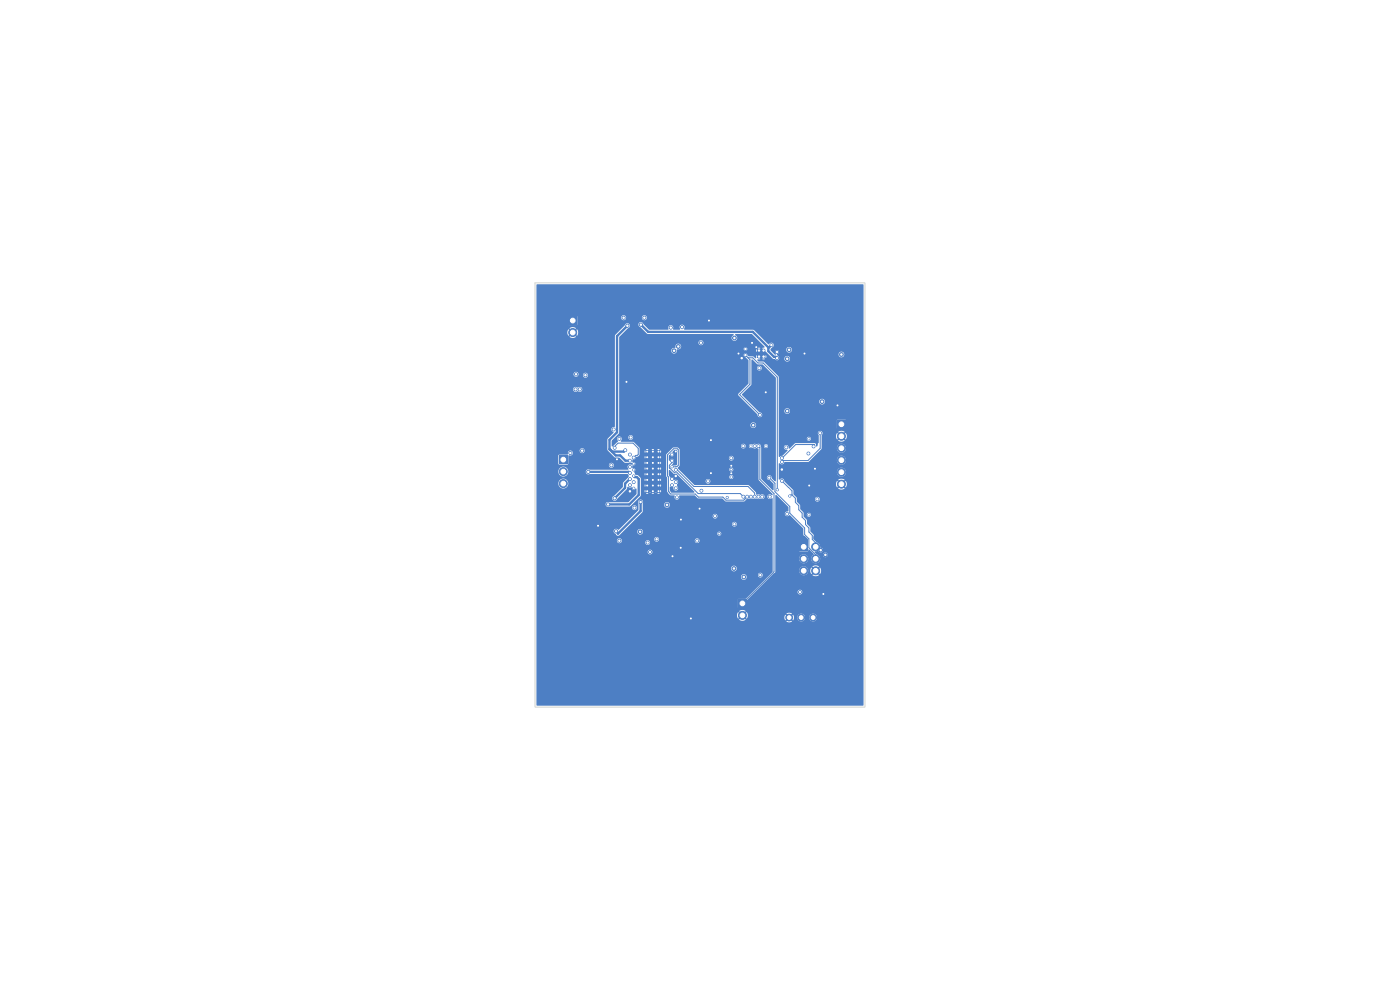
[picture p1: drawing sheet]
<svg xmlns="http://www.w3.org/2000/svg" width="297mm" height="210mm" viewBox="0 0 297 210" stroke-linecap="round" stroke-linejoin="round" font-family="sans-serif">
<path d="M169.6 115.2h1.8v1.7h-1.8z" fill="#4d7fc4"/>
<g fill="#4d7fc4" stroke="#4d7fc4" stroke-width=".21">
<circle cx="173" cy="116" r=".85"/>
<circle cx="170.5" cy="118.5" r=".85"/>
<circle cx="173" cy="118.5" r=".85"/>
<circle cx="170.5" cy="121.1" r=".85"/>
<circle cx="173" cy="121.1" r=".85"/>
<circle cx="137.3" cy="95.8" r=".25"/>
<circle cx="137.3" cy="97" r=".25"/>
<circle cx="137.3" cy="98.2" r=".25"/>
<circle cx="137.3" cy="99.4" r=".25"/>
<circle cx="137.3" cy="100.6" r=".25"/>
<circle cx="137.3" cy="101.8" r=".25"/>
<circle cx="137.3" cy="103" r=".25"/>
<circle cx="137.3" cy="104.2" r=".25"/>
<circle cx="138.5" cy="95.8" r=".25"/>
<circle cx="138.5" cy="97" r=".25"/>
<circle cx="138.5" cy="98.2" r=".25"/>
<circle cx="138.5" cy="99.4" r=".25"/>
</g>
<path d="M137 95.6h2.9v8.9h-2.9z" fill="#4d7fc4"/>
<g fill="#4d7fc4" stroke="#4d7fc4" stroke-width=".21">
<circle cx="138.5" cy="100.6" r=".25"/>
<circle cx="138.5" cy="101.8" r=".25"/>
<circle cx="138.5" cy="103" r=".25"/>
<circle cx="138.5" cy="104.2" r=".25"/>
<circle cx="139.7" cy="95.8" r=".25"/>
<circle cx="139.7" cy="97" r=".25"/>
<circle cx="139.7" cy="98.2" r=".25"/>
<circle cx="139.7" cy="99.4" r=".25"/>
<circle cx="139.7" cy="100.6" r=".25"/>
<circle cx="139.7" cy="101.8" r=".25"/>
<circle cx="139.7" cy="103" r=".25"/>
<circle cx="139.7" cy="104.2" r=".25"/>
</g>
<path d="M177.6 89.2h1.7v1.7h-1.7z" fill="#4d7fc4"/>
<g fill="#4d7fc4" stroke="#4d7fc4" stroke-width=".21">
<circle cx="178.5" cy="92.5" r=".85"/>
<circle cx="178.5" cy="95.1" r=".85"/>
<circle cx="178.5" cy="97.6" r=".85"/>
<circle cx="178.5" cy="100.2" r=".85"/>
<circle cx="178.5" cy="102.7" r=".85"/>
</g>
<path d="M120.6 67.2h1.8v1.7h-1.8z" fill="#4d7fc4"/>
<g fill="#4d7fc4" stroke="#4d7fc4" stroke-width=".21">
<circle cx="121.5" cy="70.5" r=".85"/>
<circle cx="161" cy="74.4" r=".3"/>
<circle cx="161" cy="75.6" r=".3"/>
</g>
<path d="M160.7 74.1h1.6v1.8h-1.6z" fill="#4d7fc4"/>
<g fill="#4d7fc4" stroke="#4d7fc4" stroke-width=".21">
<circle cx="162" cy="74.4" r=".3"/>
<circle cx="162" cy="75.6" r=".3"/>
</g>
<path d="M156.6 127.2h1.7v1.7h-1.7z" fill="#4d7fc4"/>
<g fill="#4d7fc4" stroke="#4d7fc4" stroke-width=".21">
<circle cx="157.5" cy="130.5" r=".85"/>
<circle cx="172.5" cy="131" r=".72"/>
<circle cx="170" cy="131" r=".72"/>
<circle cx="167.4" cy="131" r=".72"/>
</g>
<path d="M118.6 96.7h1.8v1.7h-1.8z" fill="#4d7fc4"/>
<g fill="#4d7fc4" stroke="#4d7fc4" stroke-width=".21">
<circle cx="119.5" cy="100" r=".85"/>
<circle cx="119.5" cy="102.6" r=".85"/>
<circle cx="132.6" cy="95.5" r=".3"/>
<circle cx="144.7" cy="69.4" r=".32"/>
<circle cx="134.4" cy="102.3" r=".3"/>
<circle cx="122.2" cy="79.4" r=".32"/>
<circle cx="129.7" cy="98.7" r=".33"/>
<circle cx="123" cy="82.6" r=".33"/>
<circle cx="123.5" cy="95.6" r=".32"/>
<circle cx="142.3" cy="69.5" r=".32"/>
<circle cx="133.1" cy="69.1" r=".33"/>
<circle cx="136" cy="68.9" r=".33"/>
<circle cx="148.7" cy="72.7" r=".32"/>
<circle cx="122.1" cy="82.6" r=".33"/>
<circle cx="164.9" cy="76" r=".3"/>
<circle cx="163.6" cy="73.2" r=".3"/>
<circle cx="133.6" cy="97.7" r=".3"/>
<circle cx="124.2" cy="79.6" r=".32"/>
<circle cx="144.4" cy="116.2" r=".23"/>
<circle cx="162.5" cy="83.2" r=".23"/>
<circle cx="143.4" cy="101" r=".3"/>
<circle cx="177.7" cy="86" r=".22"/>
<circle cx="146.6" cy="131.2" r=".22"/>
<circle cx="160.4" cy="73.6" r=".22"/>
<circle cx="150.8" cy="100.4" r=".22"/>
<circle cx="165.9" cy="99.6" r=".3"/>
<circle cx="170.7" cy="75" r=".22"/>
<circle cx="143.4" cy="95.8" r=".23"/>
<circle cx="144.5" cy="110.2" r=".23"/>
<circle cx="172.9" cy="99.4" r=".22"/>
<circle cx="174.7" cy="126" r=".23"/>
<circle cx="133.6" cy="104.2" r=".3"/>
<circle cx="171.7" cy="103" r=".23"/>
<circle cx="156.7" cy="75" r=".22"/>
<circle cx="150.8" cy="93.4" r=".22"/>
<circle cx="142.7" cy="118" r=".23"/>
<circle cx="159.5" cy="72.7" r=".23"/>
<circle cx="126.9" cy="111.5" r=".22"/>
<circle cx="148.4" cy="107.9" r=".22"/>
<circle cx="132.9" cy="81" r=".22"/>
<circle cx="157.3" cy="76" r=".3"/>
<circle cx="130.9" cy="97.4" r=".22"/>
<circle cx="155.1" cy="100.4" r=".22"/>
<circle cx="150.4" cy="68" r=".22"/>
<circle cx="155.1" cy="98.8" r=".22"/>
<circle cx="167" cy="109" r=".3"/>
<circle cx="163.3" cy="105.4" r=".3"/>
<circle cx="155.7" cy="120.6" r=".4"/>
<circle cx="174.4" cy="85.2" r=".4"/>
<circle cx="155.8" cy="71.7" r=".4"/>
<circle cx="165.9" cy="102" r=".3"/>
<circle cx="155.1" cy="99.6" r=".22"/>
<circle cx="167.5" cy="105.2" r=".22"/>
<circle cx="167" cy="87.2" r=".4"/>
<circle cx="159.8" cy="90.2" r=".4"/>
<circle cx="167" cy="76.1" r=".4"/>
<circle cx="143.4" cy="103.6" r=".3"/>
<circle cx="158.2" cy="74" r=".3"/>
<circle cx="167.4" cy="74.2" r=".4"/>
<circle cx="171.6" cy="93.1" r=".23"/>
<circle cx="157.8" cy="122.4" r=".4"/>
<circle cx="171.6" cy="109.2" r=".23"/>
<circle cx="175.1" cy="117.7" r=".4"/>
<circle cx="155.1" cy="101.2" r=".22"/>
<circle cx="152.6" cy="113.2" r=".23"/>
<circle cx="143.9" cy="73.5" r=".4"/>
<circle cx="143" cy="74.4" r=".4"/>
<circle cx="154.3" cy="105.5" r=".22"/>
<circle cx="178.5" cy="75.2" r=".4"/>
<circle cx="174.1" cy="116.7" r=".4"/>
<circle cx="163.2" cy="101.3" r=".3"/>
<circle cx="161.2" cy="88" r=".3"/>
<circle cx="158.2" cy="75.3" r=".3"/>
<circle cx="164.9" cy="103.9" r=".22"/>
<circle cx="160.1" cy="94.6" r=".3"/>
<circle cx="137.9" cy="117.1" r=".3"/>
<circle cx="133.6" cy="102.9" r=".3"/>
<circle cx="137.4" cy="115.1" r=".3"/>
<circle cx="139.3" cy="114.4" r=".3"/>
<circle cx="130.2" cy="91.1" r=".3"/>
<circle cx="133.8" cy="92.8" r=".3"/>
<circle cx="131.4" cy="93.1" r=".3"/>
<circle cx="133.6" cy="96.4" r=".3"/>
<circle cx="134.4" cy="97.1" r=".3"/>
<circle cx="130.4" cy="95" r=".3"/>
<circle cx="134.4" cy="98.4" r=".22"/>
<circle cx="121" cy="96.1" r=".33"/>
<circle cx="133.6" cy="99" r=".3"/>
<circle cx="130.4" cy="105.7" r=".33"/>
<circle cx="135.9" cy="106.5" r=".32"/>
<circle cx="130.7" cy="112.7" r=".33"/>
<circle cx="131.4" cy="114.7" r=".33"/>
<circle cx="134.4" cy="99.7" r=".22"/>
<circle cx="133.6" cy="101.6" r=".3"/>
<circle cx="124.8" cy="100.1" r=".33"/>
<circle cx="133.6" cy="100.3" r=".3"/>
<circle cx="134.4" cy="101" r=".22"/>
<circle cx="129" cy="107" r=".33"/>
<circle cx="134.6" cy="107.7" r=".3"/>
<circle cx="134.4" cy="103.6" r=".22"/>
<circle cx="135.8" cy="112.8" r=".4"/>
<circle cx="141.5" cy="107.1" r=".4"/>
<circle cx="143.6" cy="105.5" r=".3"/>
<circle cx="160.9" cy="105.4" r=".3"/>
<circle cx="142.6" cy="102.9" r=".3"/>
<circle cx="161.7" cy="105.4" r=".3"/>
<circle cx="155.8" cy="111.2" r=".3"/>
<circle cx="143.4" cy="102.3" r=".3"/>
<circle cx="148.8" cy="104.1" r=".3"/>
<circle cx="142.6" cy="101.6" r=".3"/>
<circle cx="147.9" cy="114.7" r=".3"/>
<circle cx="157.7" cy="94.6" r=".3"/>
<circle cx="143.4" cy="99.7" r=".3"/>
<circle cx="160.1" cy="105.4" r=".3"/>
<circle cx="142.6" cy="99" r=".23"/>
<circle cx="158.5" cy="105.4" r=".3"/>
<circle cx="150.2" cy="102.1" r=".3"/>
<circle cx="159.3" cy="105.4" r=".3"/>
<circle cx="142.6" cy="97.7" r=".3"/>
<circle cx="157.7" cy="105.4" r=".3"/>
<circle cx="155.1" cy="97.2" r=".3"/>
<circle cx="142.6" cy="96.4" r=".3"/>
<circle cx="174" cy="91.9" r=".3"/>
<circle cx="165.9" cy="98" r=".3"/>
<circle cx="172.6" cy="94.7" r=".3"/>
<circle cx="165.9" cy="97.2" r=".3"/>
<circle cx="166.8" cy="94.9" r=".3"/>
<circle cx="173.4" cy="105.9" r=".3"/>
<circle cx="171.5" cy="96.2" r=".3"/>
<circle cx="161.3" cy="122" r=".3"/>
<circle cx="160.9" cy="94.6" r=".3"/>
<circle cx="132.3" cy="67.4" r=".32"/>
<circle cx="136.7" cy="67.4" r=".33"/>
<circle cx="161.1" cy="78.1" r=".3"/>
<circle cx="164.9" cy="74.7" r=".3"/>
<circle cx="162.5" cy="94.6" r=".22"/>
<circle cx="169.7" cy="125.6" r=".3"/>
<circle cx="159.3" cy="94.6" r=".22"/>
<circle cx="151.7" cy="109.5" r=".3"/>
</g>
<path d="M133.1 69.1l-2.2 2.2v20.4l-1.6 1.6v2l1.3 1.3h1l1.1 1.1h.9M135.9 68.8l1.6 1.6h22.2l3.3 3.3M163 73.7v.8l1.2 1.2h.4l.2 .3M163.6 73.2l-.6 .5M129.4 95.4l.5 .4h2.5l.2-.3M124.8 100.1h8.6l.2 .2M133.6 101.6l-1 1v.9l-2.2 2.2M134.4 101l.3 .2h.4l.4 .4v3.4l-2 2h-4.5M135.9 106.5v1.9l-4.8 4.8-.4-.5" fill="none" stroke="#4d7fc4" stroke-width=".5"/>
<g fill="none" stroke="#4d7fc4" stroke-width=".21">
<path d="M158.2 75.3l.9 1v5.2l-2.2 2.2 4.3 4.3M158.4 75.6h.1M158.7 75.9h1l1.1 1.1h1.1l3 3v23.9M130.4 95l-.2-.1 .9-.9h3.2l1.1 1.1v1.3l-.2 .2h-.3l-.5 .5M134.7 96.8h.1M137.3 95.8v1.8l1.8 1.8v1.8l1.8 1.8v1.8l1.8 1.8v1.8l1.7 1.8M142.6 99h1l.3-.3v-3.3l-.2-.2h-.8l-1.3 1.3v4.5l.2 .2v3l.5 .6h5.2l.7 .7h5.1l.7 .6h3.8l.7-.7M142.6 97.7v.4l-.6 .6v.6l1.1 1h.6l4.4 4.4h8.9l.7 .7M143.4 99.7l.2-.1 3.6 3.6h11.5l1.4 1.4v.8M143.4 99h.1M160.9 94.6l.3 .3M161.2 94.9h.1"/>
<path d="M161.2 94.9v6.8l3 3v16.6l-6.7 6.7M172.6 94.7l.2-.4h-4l-2.9 2.9M174 91.9v3.2l-2.6 2.6h-5.3l-.2 .3M163.2 101.3l1.2 1.2v1.8l3.2 3.2v1.4l3.1 3.1v1.4l.9 .9v1.9l1.4 1.4v.9M165.9 102l1.4 1.4M167.3 103.4h.1M167.3 103.4l.7 .7v.9l.7 .7v.9l.8 .7v.8l.7 .7v.9l.7 .7v.9l.7 .7v.9l.7 .7v.8l.7 .7v.9M168 105h-.2l-.2 .2"/>
</g>
<g fill="#4d7fc4">
<path d="M141.9 99.7l1 .8 .7 .1 3.7 3.8-.1 .1h-4.7l-.4-.5v-.6l.1-.2a.62 .62 0 0 1 .8 .7 .51 .51 0 0 0 .7 0 .51 .51 0 0 0 0-.7l-.1-.4a.6 .6 0 0 0 .2-.8 .6 .6 0 0 0-.8-.2v-.1a.6 .6 0 0 0-.9-.4l-.2-.5z"/>
<path d="M141.9 96.5h.1a.52 .52 0 0 0 .5 .3 .52 .52 0 0 0 .5-.3l-.3-.7 .3-.3h.5l.1 3.1-.8 .1-.2-.2 .2-.2a.54 .54 0 0 0 .1-.6 .54 .54 0 0 0-.5-.3l-.2 .1a.19 .19 0 0 1-.1 .2 .19 .19 0 0 1-.2-.1z"/>
<path d="M113.8 60.4l69.3-.1 .1 .1v89.2h-69.4v-19.2h42.5l.3 .8 .5-.4 .2 .2-.5 .5 .6 .2 .8-.2-.5-.5 .2-.2 .5 .4 .2-.3h7.8l.2 .7 .4-.4 .3 .2-.5 .4 .5 .2 .7-.2-.4-.4 .2-.2 .4 .4 .2-.7h.7v.2a.83 .83 0 0 0 .9 .7 .83 .83 0 0 0 .8-.9h.9v.2a.83 .83 0 0 0 1.2 .6 .83 .83 0 0 0 0-1.4 .83 .83 0 0 0-1.2 .6h-.9v-.1a.83 .83 0 0 0-.9-.6 .83 .83 0 0 0-.8 .7h-.7l-.2-.5-.4 .4-.2-.2 .4-.4-.5-.2-.7 .2 .5 .4-.3 .2-.4-.4-.2 .5h-7.8v-.6l-.2-.5-.5 .5-.2-.2 .5-.5h-.1a1.14 1.14 0 0 0-1.3 0l.5 .5-.2 .2-.5-.5-.3 .6h-42.5v-3.3h42.7l.1 1.8 1.8 .1 .1-1.7 1.7-1.8h9a.51 .51 0 0 0 .6 .6 .51 .51 0 0 0 .3-.8 .51 .51 0 0 0-.9 .2h-9l4.2-4 .1-.5h5v.2a.96 .96 0 0 0 1.1 .8 .96 .96 0 0 0 .9-1h.4l.2 .8 .5-.5 .2 .2-.5 .5 .1 .1a1.14 1.14 0 0 0 1.3-.1l-.4-.5 .2-.2 .5 .5v-.1a1.15 1.15 0 0 0 0-1.3l-.5 .4-.2-.2 .4-.4-.1-.1a1.14 1.14 0 0 0-1.3 .1l.5 .4-.2 .2-.5-.4-.2 .6h-.4a.96 .96 0 0 0-1-.9 .96 .96 0 0 0-1 .9h-5v-2.6h5v.2a.96 .96 0 0 0 1.5 .8 .96 .96 0 0 0 0-1.7 .96 .96 0 0 0-1.5 .7h-5l.1-13.4h.1l2.5 2.5 .1 .9a.55 .55 0 0 0-.8 .5 .55 .55 0 0 0 .6 .6l.5-.2 2.8 2.8 .1 1.5 .9 .8-.1 .6-1.7 .1v1.8h1.8l.2-.4 1.1 1a1.06 1.06 0 0 0-.1 1.9 .95 .95 0 0 0 1.3-.5 .95 .95 0 0 0-.6-1.3h1.3v.2a.51 .51 0 0 0 .8 .3 .51 .51 0 0 0 0-.8 .51 .51 0 0 0-.8 .3h-1.3l-.5-.5 .3-.1a.5 .5 0 0 1 .8 .2 .54 .54 0 0 0 .7-.5 .54 .54 0 0 0-.6-.6l-.2-.7-1.3-1.1 .1-.8-.7-.8v-.8l-.7-.7v-.9l-.7-.7v-.5h.7a.43 .43 0 0 0 .5 .5 .43 .43 0 0 0 .2-.7 .43 .43 0 0 0-.7 .1l-.7 .1-.1-.4-.6-.7-.1-.8-.7-.8v-.6h3.9a.51 .51 0 0 0 .6 .6 .51 .51 0 0 0 .3-.8 .51 .51 0 0 0-.9 .2h-3.9v-.3l-.7-.7v-.9l-1.4-1.3h10.4l.3 .8 .5-.5 .2 .2-.5 .5a1.14 1.14 0 0 0 1.4 0l-.5-.5 .2-.2 .5 .5 .1-.1a1.14 1.14 0 0 0-.1-1.3l-.5 .5-.2-.2 .5-.5-.1-.1a1.14 1.14 0 0 0-1.3 .1l.5 .5-.2 .2-.5-.5-.3 .6h-10.4l-.5-.5a.54 .54 0 0 0-.3-.5 .54 .54 0 0 0-.6 .1l-.3-.1v-1.5h12.3a.96 .96 0 0 0 1.3 1 .96 .96 0 0 0 .4-1.6 .96 .96 0 0 0-1.6 .4l-.1 .2h-12.3v-1.7l.3-.1a.61 .61 0 0 0 1-.3h4.9l.6-.5h5.5a.96 .96 0 0 0 1.3 1 .96 .96 0 0 0 .4-1.6 .96 .96 0 0 0-1.6 .4l-.1 .2h-5.5l2.2-2.2 .1-.3h3.2v.2a.96 .96 0 0 0 1.5 .7 .96 .96 0 0 0 0-1.6 .96 .96 0 0 0-1.5 .7h-3.2v-2.6h3l.3 .8 .5-.4 .2 .2-.5 .5h.1a1.15 1.15 0 0 0 1.3 0l-.5-.5 .2-.2 .5 .4 .1-.1a1.14 1.14 0 0 0-.1-1.3l-.5 .5-.2-.2 .5-.5h-.1a1.14 1.14 0 0 0-1.3 0l.5 .5-.2 .2-.5-.5-.3 .6h-3a.56 .56 0 0 0 .2-.7 .56 .56 0 0 0-.8-.2 .58 .58 0 0 0 0 .9v1.5l-.2 .1-.2 .7-.2-.1v-.4l-.3-.2h-4l-1.3 1.1h-.2a.53 .53 0 0 0-.2-.7 .53 .53 0 0 0-.8 .4 .53 .53 0 0 0 .6 .6h.1v.2l-1 1.1-.7 .2-.1-3.9h6a.43 .43 0 0 0 .5 .5 .43 .43 0 0 0 .2-.7 .43 .43 0 0 0-.7 .2h-6v-3.9h12.3l.1 1.8 1.8 .1v-1.9h-14.2v-2h1.2v.2a.61 .61 0 0 0 .9 .4 .61 .61 0 0 0 0-1 .61 .61 0 0 0-.9 .4h-1.2v-2h8.6v.2a.61 .61 0 0 0 .9 .4 .61 .61 0 0 0 0-1 .61 .61 0 0 0-.9 .4h-8.6v-5.2l-3.1-3.1-1.1-.1-.3-.3 .1-.2h1.4l-.2-.3-.3 .3h-.4l-.4-.4 .3-.2 .3 .3 .2-.3 .3 .2 .2-.2 .3 .3v-.6l-.3 .3-.2-.1-.3 .1-.2-.2-.3 .2-.3-.1v.2l-.4-.4-.2 .7-.5-.4h-.9l-.2-.1a.47 .47 0 0 0-.4-.5 .47 .47 0 0 0-.6 .4l1.1 1v4.9l-2.2 2.4 4.1 4.2a.53 .53 0 0 0 .4 .6 .53 .53 0 0 0 .6-.6 .53 .53 0 0 0-.6-.4l-3.7-3.8 2-2.1v-3.6h1.2a.5 .5 0 0 0 .7 .6 .5 .5 0 0 0 .2-.8 .5 .5 0 0 0-.9 .1v.1h-1.2l.1-1.7 1.2 1h1.1l2.8 2.9v21.8l-.2 .1-.7-.7a.52 .52 0 0 0-.5-.5 .52 .52 0 0 0-.5 .6 .52 .52 0 0 0 .7 .4l.7 .8-.1 1.3h-.1l-2.4-2.4-.1-7h.7v.1a.43 .43 0 0 0 .6 .3 .43 .43 0 0 0 0-.7 .43 .43 0 0 0-.6 .3h-.7l-.4-.5-.5 .2-.5-.2-.2 .2a.55 .55 0 0 0-.9 .4 .43 .43 0 0 0 .7 .3l.4 .1a.64 .64 0 0 1 .9 .1v6.6l3 3a.22 .22 0 0 1-.2 .3 .22 .22 0 0 1-.2-.2 .54 .54 0 0 0-.7 .3 .54 .54 0 0 0 .3 .7 .54 .54 0 0 0 .7-.2l.1 .1v15.5l-5.7 5.7-44.4 .1v-4.8h43.4v.2a.6 .6 0 0 0 .9 .4 .6 .6 0 0 0 .1-1h2.6v.2a.5 .5 0 0 0 .8 .3 .5 .5 0 0 0 0-.8 .5 .5 0 0 0-.8 .3h-2.6a.61 .61 0 0 0-1 .4h-43.4v-1.8h41.3v.2a.61 .61 0 0 0 .9 .4 .61 .61 0 0 0 0-1 .61 .61 0 0 0-.9 .4h-41.3v-3.5h23.6v.2a.5 .5 0 0 0 .8 .3 .5 .5 0 0 0 0-.8 .5 .5 0 0 0-.8 .3h-23.6v-2.4h17.1v.2a.53 .53 0 0 0 .4 .4 .53 .53 0 0 0 .5-.2h5.1v.2a.5 .5 0 0 0 .8 .3 .5 .5 0 0 0 0-.8 .5 .5 0 0 0-.8 .3h-5.1l.1-.4-.1-.3h7v.2a.5 .5 0 0 0 .4 .4 .5 .5 0 0 0 .5-.3h7.7v.2a.5 .5 0 0 0 .8 .3 .5 .5 0 0 0 0-.8 .5 .5 0 0 0-.8 .3h-7.6a.5 .5 0 0 0-.4-.7 .5 .5 0 0 0-.6 .4h-7.1a.53 .53 0 0 0-.8 .3h-17.1v-2h16.4l.1 .4 .7 .7 .4-.1 .8-.9h3v.2a.6 .6 0 0 0 .5 .5 .6 .6 0 0 0 .6-.3h15.9v.2a.43 .43 0 0 0 .6 .3 .43 .43 0 0 0 0-.8 .43 .43 0 0 0-.6 .3h-15.9l.1-.1a.61 .61 0 0 0-.4-.8 .61 .61 0 0 0-.8 .5h-3l1.6-1.6h21.5v.2a.5 .5 0 0 0 .8 .3 .5 .5 0 0 0 0-.8 .5 .5 0 0 0-.8 .3h-21.5l1.7-1.7h15.7v.2a.5 .5 0 0 0 .8 .3 .5 .5 0 0 0 0-.8 .5 .5 0 0 0-.8 .3h-15.7l.8-.8 .1-1.6h4.5v.2a.61 .61 0 0 0 .9 .4 .61 .61 0 0 0 0-1 .61 .61 0 0 0-.9 .4h-4.5v-.2a.54 .54 0 0 0-.5-.8 .54 .54 0 0 0-.5 .8v1.5l-4.2 4.1a.55 .55 0 0 0-.6-.2 .55 .55 0 0 0-.4 .4h-16.4v-5h20.3v.2a.5 .5 0 0 0 .8 .3 .5 .5 0 0 0 0-.8 .5 .5 0 0 0-.8 .3h-20.3v-5.1h4.6v.2a1.06 1.06 0 0 0 1.7 .8 1.06 1.06 0 0 0 0-1.8 1.06 1.06 0 0 0-1.7 .8h-4.6v-2.6h4.6v.2a1.05 1.05 0 0 0 1.2 1 1.05 1.05 0 0 0 1-1.1h3.7v.2a.55 .55 0 0 0 .8 .4h8.1l.2 .2v.4l-1.2 1.2-.1 .9-1.8 1.9a.54 .54 0 0 0-.3 .9 .54 .54 0 0 0 .9-.3l2.1-2 .1-.5 1 .1a.38 .38 0 0 0 .2 .5 .38 .38 0 0 0 .5-.2l.2 .1v1l-1.7 1.7h-4a.54 .54 0 0 0-.8 .5 .54 .54 0 0 0 .8 .5h4.3l2.3-2.2 .1-.6h4l-.3-.3-.3 .3h-.6l-.3-.3-.3 .3h-.6l-.3-.3-.3 .3h-1v-.6h.8v.4l.3-.3 .2 .1 .2-.1 .5 .3 .3-.3 .2 .1 .2-.1 .5 .3 .3-.3 .2 .1 .2-.1 .3 .3v-.6l-.3 .3-.9-.3-.3 .3-.9-.3-.3 .3h-.4l-.3-.3v.2h-.8v-.4h1l.3 .3 .3-.3h.6l.3 .3 .3-.3h.6l.3 .3 .3-.3v-.2l-.3-.3-.3 .3v.2h-.6v-.2l-.3-.3-.3 .3v.2h-.6v-.2l-.3-.3-.3 .3v.2h-1v-.8h.8v.4l.3-.3 .2 .1 .2-.1 .3 .3h.2l.3-.3 .2 .1 .2-.1 .3 .3h.2l.3-.3 .2 .1 .2-.1 .3 .3v-.2v-.4l-.3 .3-.9-.3-.3 .3-.9-.3-.3 .3h-.4l-.3-.3v.2h-.8v-.4h1l.3 .3 .3-.3h.6l.3 .3 .3-.3h.6l.3 .3 .3-.3v-.2l-.3-.3-.3 .3v.2h-.6v-.2l-.3-.3-.3 .3v.2h-.6v-.2l-.3-.3-.3 .3v.2h-1v-.8h.8v.4l.3-.3 .2 .1 .2-.1 .3 .3h.2l.3-.3 .2 .1 .2-.1 .3 .3h.2l.3-.3 .2 .1 .2-.1 .3 .3v-.6l-.3 .3-.9-.3-.3 .3-.9-.3-.4 .3h-.3l-.3-.3v.2h-.8l-.1-.4h1.1l.3 .3 .3-.3h.6l.3 .3 .3-.3h.6l.3 .3 .3-.3v-.2l-.3-.3-.3 .3v.2h-.6v-.2l-.3-.3-.3 .3v.2h-.6v-.2l-.3-.3-.3 .3v.2h-1.1a.94 .94 0 0 0-1-.6l-.2-.2h2.1v.4l.3-.3 .2 .1 .2-.1 .3 .3h.2l.3-.3 .2 .1 .2-.1 .3 .3h.2l.4-.3 .1 .1 .2-.1 .3 .3v-.4v-.2l-.3 .3-.9-.3-.3 .3-.9-.3-.3 .3h-.4l-.3-.3v.2h-2.1v-.2l-.2-.2h2.5l.3 .3 .3-.3h.6l.3 .3 .3-.3h.6l.3 .3 .3-.3v-.2l-.3-.3-.3 .3v.2h-.6v-.2l-.3-.3-.3 .3v.2h-.6v-.2l-.3-.3-.3 .3v.2h-2.5a.43 .43 0 0 0 .3-.4 .43 .43 0 0 0-.3-.4h2.3v.4l.3-.3 .2 .1 .2-.1 .3 .3h.2l.3-.3 .2 .1 .2-.1 .3 .3h.2l.3-.3 .2 .1 .2-.1 .3 .3v-.2v-.4l-.3 .3-.9-.3-.3 .3-.9-.3-.3 .3h-.4l-.3-.3v.2l-2.7-.1v-.3h2.9l.3 .3 .3-.3h.6l.3 .3 .3-.3h.6l.3 .3 .3-.3v-.2l-.3-.3-.3 .3v.2h-.6v-.2l-.3-.3-.3 .3v.2h-.6v-.2l-.3-.3-.3 .3v.2h-2.9l.1-.2a.38 .38 0 0 0 .5-.1 .38 .38 0 0 0 0-.5h2.1v.4l.3-.3 .2 .1 .2-.1 .3 .3h.2l.3-.3 .2 .1 .2-.1 .3 .3h.2l.3-.3 .2 .1 .2-.1 .3 .3v-.2v-.4l-.3 .3-.9-.3-.3 .3-.9-.3-.3 .3h-.4l-.3-.3v.2h-2.1l-.6-.2v-.2h2.9l.3 .3 .3-.3h.6l.3 .3 .3-.3h.6l.3 .3 .3-.3v-.2l-.3-.3-.3 .3v.2h-.6v-.2l-.3-.3-.3 .3v.2h-.6v-.2l-.3-.3-.3 .3v.2h-2.9l.1-.2a.57 .57 0 0 0 .7-.5l1.9-.1v.4l.3-.3 .2 .1 .2-.1 .3 .3h.2l.3-.3 .2 .1 .2-.1 .3 .3h.2l.4-.3 .1 .1 .2-.1 .3 .3v-.6l-.3 .3-.9-.3-.3 .3-.9-.3-.3 .3h-.4l-.3-.3v.2h-1.8l.4-.1 .2-.3h1.4l.3 .3 .3-.3h.6l.3 .3 .3-.3h.6l.3 .3 .2-.4h1.4v4.6l.2 .3v3l.6 .7 .9 .1 .2 .1a.54 .54 0 0 0 .5 .8 .54 .54 0 0 0 .4-.9h3.2l.8 .6h5.1l.7 .7h4l.4-.5 .6-.2 .3 .2 .5-.2 .3 .2 1.2-.1a.55 .55 0 0 0 .8-.1 .55 .55 0 0 0-.1-.8h-1.4l-.2-.5-1.6-1.5h-11.3l-.9-.9h3.2a.51 .51 0 0 0 .6 .6 .51 .51 0 0 0 .3-.8 .51 .51 0 0 0-.9 .1l-3.2 .1-.9-.9h9.1a.43 .43 0 0 0 .6 .5 .43 .43 0 0 0 .1-.7 .43 .43 0 0 0-.7 .2h-9.1l-1.6-1.6h10.7a.43 .43 0 0 0 .6 .5 .43 .43 0 0 0 .2-.7 .43 .43 0 0 0-.8 .1v.1h-10.7l-.2-.2 .4-.5v-1.7h10.4a.51 .51 0 0 0 .7 .6 .51 .51 0 0 0 .2-.8 .51 .51 0 0 0-.8 .1l-10.5 .1v-1.8l-.4-.4-1.1 .1-1.4 1.4h-1.4l.1-.1-.3-.3-.3 .3v.2h-.6v-.2l-.3-.3-.3 .3v.2h-.6v-.2l-.3-.3-.3 .3v.2h-1.4l.1-.8h1.1v.4l.3-.3 .2 .1 .2-.1 .3 .3h.2l.3-.3 .2 .1 .2-.1 .3 .3h.2l.3-.3 .2 .1 .2-.1 .3 .3v-.4v-.2l-.3 .3-.9-.3-.3 .3-.9-.3-.3 .3h-.4l-.3-.3v.2h-1.1v-.4h1.3l.3 .3 .3-.3h.6l.3 .3 .3-.3h.6l.3 .3 .3-.3h-4.3l-.1-.4-.3-.3h21.9v.1a.5 .5 0 0 0 .8 .4 .5 .5 0 0 0 0-.9 .5 .5 0 0 0-.8 .4h-21.9l-.9-.9h-2.6a.33 .33 0 0 1 .1-.5l-.2-.5h1.6a.51 .51 0 0 0 .6 .6 .51 .51 0 0 0 .3-.8 .51 .51 0 0 0-.9 .2h-1.6a.55 .55 0 0 0-.7 .2 .55 .55 0 0 0 .1 .7l-1.1 1.1h-.2v-1.2l1.5-1.6 .1-1.8h27.8a.61 .61 0 0 0 .8 .7 .61 .61 0 0 0 .2-1 .61 .61 0 0 0-1 .2v.1h-27.8v-15.8h11a.6 .6 0 0 0 .3 .6 .6 .6 0 0 0 .7 0h17.3v.2l.3 .3 .3-.3v-.2h.4v.2l.3 .3 .3-.3v-.2l-.3-.3-.3 .3h-.4l-.3-.3-.3 .3h-17.3l.2-.8 .7-.1h13.4l.1 .3 .3 .1 .4-.1h1.9l.1 .4 .3-.4 .2 .2 .2-.1 .3 .2 .3-.2-.3-.3-.3 .3-.2-.2-.2 .1-.3-.2-.1 .2h-1.9v-.5h2.2l.3 .3 .3-.3h-2.8l-.2-.1a.4 .4 0 0 0-.6 .3h-13.4l.1-.1a.63 .63 0 0 0-.5-1 .63 .63 0 0 0-.6 .9l-.7 .1-.2 .4h-11v-1.7h16.8a.53 .53 0 0 0 .7 .6 .53 .53 0 0 0 .2-.9 .53 .53 0 0 0-.9 .2v.1h-16.8v-1.1l1.9-1.9a.52 .52 0 0 0 .2-.8h1.9l.2 .4 1.8 1.7h18.1l.1 .2a.62 .62 0 0 0-.3 .9 .62 .62 0 0 0 1 .1 .62 .62 0 0 0-.3-1l.1-.2h3.4l2.7 2.6v.2l-.5 .1 .4 .4-.2 .1v.1l.2 .1v-.2l1.8 1.8 .5 .1a.48 .48 0 0 0 .5 .2 .48 .48 0 0 0 .4-.4h1.1v.2a.61 .61 0 0 0 .9 .4 .61 .61 0 0 0 0-1 .61 .61 0 0 0-.9 .4h-1.1l-.5-.9h13.1a.61 .61 0 0 0 .8 .7 .61 .61 0 0 0 .2-1 .61 .61 0 0 0-1 .2v.1h-13.1a.42 .42 0 0 0 .5-.5 .42 .42 0 0 0-.7-.2 .42 .42 0 0 0 0 .7l-.1 .1h-.2l-.8-.8v-.3h3.3v.2a.61 .61 0 0 0 .9 .4 .61 .61 0 0 0 0-1 .61 .61 0 0 0-.9 .4h-3.3l.3-.4a.54 .54 0 0 0 .1-.9 .54 .54 0 0 0-.8 .3l-3.3-3.2h-14.7a.59 .59 0 0 0 0-.9 .59 .59 0 0 0-.8 0 .59 .59 0 0 0 0 .9h-1.4l-.1-.1a.56 .56 0 0 0-.6-.8 .56 .56 0 0 0-.4 .9h-4.1l-1.7-1.6-.4 .1-.2 .4h-1.9a.55 .55 0 0 0-.5-.2 .55 .55 0 0 0-.4 .4l-2.2 2.2v19.3a.59 .59 0 0 0-.7 .5 .59 .59 0 0 0 .5 .7l-1.3 1.4v2.4l1.5 1.5 1 .1 1.1 1 1.4 .1a.2 .2 0 0 1 .2 .2 .2 .2 0 0 1-.3 .2 .56 .56 0 0 0-.6 .2 .56 .56 0 0 0 .1 .7l-.1 .1h-8.1a.55 .55 0 0 0-.8 .4l-3.7-.1a1.06 1.06 0 0 0-1.1-.9 1.06 1.06 0 0 0-1.1 .9h-4.6v-1.3h15.4v.2a.53 .53 0 0 0 .8 .3 .53 .53 0 0 0 0-.8 .53 .53 0 0 0-.8 .3h-15.4v-2h4.6l.1 1.9 1.9 .1 .2-.2v-1.7l.1-.1a.54 .54 0 0 0 .8-.4 .54 .54 0 0 0-.6-.6 .54 .54 0 0 0-.4 .7l-1.9 .1-.2 .2h-4.6v-1.1h9.2v.2a.53 .53 0 0 0 .8 .3 .53 .53 0 0 0 0-.8 .53 .53 0 0 0-.8 .3h-9.2v-13h7.8v.2a.6 .6 0 0 0 1 .3 .56 .56 0 0 0 .8-.1 .56 .56 0 0 0-.1-.8 .56 .56 0 0 0-.8 .1 .55 .55 0 0 0-.5-.1 .55 .55 0 0 0-.4 .4h-7.8v-3.2h7.9v.2a.53 .53 0 0 0 .5 .4 .53 .53 0 0 0 .5-.4h1v.2a.53 .53 0 0 0 .8 .3 .53 .53 0 0 0 0-.8 .53 .53 0 0 0-.8 .3h-1a.53 .53 0 0 0-.4-.6 .53 .53 0 0 0-.6 .4h-7.9v-8.9h6.6l.2 .8 .5-.4 .2 .2-.5 .5h.1a1.14 1.14 0 0 0 1.3 0l-.5-.5 .2-.2 .5 .4 .1-.1a1.14 1.14 0 0 0-.1-1.3l-.5 .5-.2-.2 .5-.5h-.1a1.14 1.14 0 0 0-1.3 0l.5 .5-.2 .2-.5-.5-.2 .6h-6.6v-3.3h6.7l.1 1.9 1.8-.1 .1-1.6h9.3v.2a.53 .53 0 0 0 .6 .4 .53 .53 0 0 0 .4-.6h3.4v.2a.53 .53 0 0 0 .8 .3 .53 .53 0 0 0 0-.8 .53 .53 0 0 0-.8 .3h-3.4v-.1a.53 .53 0 0 0-.6-.3 .53 .53 0 0 0-.4 .4h-9.3l-.1-.3-8.6 .1z"/>
</g>
<path d="M113.5 60h70v90h-70z" fill="none" stroke="#d0d2cd" stroke-width=".21"/>
<g fill="#fff" stroke="#fff" stroke-width=".21">
<circle cx="132.7" cy="95.5" r=".15"/>
<circle cx="144.7" cy="69.4" r=".15"/>
<circle cx="134.4" cy="102.3" r=".15"/>
<circle cx="122.2" cy="79.4" r=".15"/>
<circle cx="129.7" cy="98.7" r=".15"/>
<circle cx="123" cy="82.6" r=".15"/>
<circle cx="123.5" cy="95.6" r=".15"/>
<circle cx="142.3" cy="69.5" r=".15"/>
<circle cx="133.1" cy="69.1" r=".15"/>
<circle cx="136" cy="68.9" r=".15"/>
<circle cx="148.7" cy="72.7" r=".15"/>
<circle cx="122.1" cy="82.6" r=".15"/>
<circle cx="164.8" cy="76" r=".15"/>
<circle cx="163.7" cy="73.2" r=".15"/>
<circle cx="133.6" cy="97.7" r=".15"/>
<circle cx="124.2" cy="79.6" r=".15"/>
<circle cx="144.4" cy="116.2" r=".1"/>
<circle cx="162.4" cy="83.2" r=".1"/>
<circle cx="143.4" cy="101" r=".15"/>
<circle cx="177.7" cy="86" r=".1"/>
<circle cx="146.6" cy="131.2" r=".1"/>
<circle cx="160.4" cy="73.6" r=".1"/>
<circle cx="150.8" cy="100.4" r=".1"/>
<circle cx="165.9" cy="99.6" r=".15"/>
<circle cx="170.7" cy="75" r=".1"/>
<circle cx="143.4" cy="95.8" r=".1"/>
<circle cx="144.4" cy="110.2" r=".1"/>
<circle cx="172.9" cy="99.4" r=".1"/>
<circle cx="174.7" cy="126" r=".1"/>
<circle cx="133.6" cy="104.2" r=".15"/>
<circle cx="171.7" cy="103" r=".1"/>
<circle cx="156.7" cy="75" r=".1"/>
<circle cx="150.8" cy="93.4" r=".1"/>
<circle cx="142.7" cy="118" r=".1"/>
<circle cx="159.5" cy="72.7" r=".1"/>
<circle cx="126.9" cy="111.5" r=".1"/>
<circle cx="148.4" cy="107.9" r=".1"/>
<circle cx="132.9" cy="81" r=".1"/>
<circle cx="157.4" cy="76" r=".15"/>
<circle cx="130.9" cy="97.4" r=".1"/>
<circle cx="155.1" cy="100.4" r=".1"/>
<circle cx="150.4" cy="68" r=".1"/>
<circle cx="155.1" cy="98.8" r=".1"/>
<circle cx="167" cy="109" r=".15"/>
<circle cx="163.3" cy="105.4" r=".15"/>
<circle cx="155.7" cy="120.6" r=".15"/>
<circle cx="174.4" cy="85.2" r=".15"/>
<circle cx="155.8" cy="71.7" r=".15"/>
<circle cx="165.9" cy="102" r=".15"/>
<circle cx="155.1" cy="99.6" r=".1"/>
<circle cx="167.6" cy="105.2" r=".1"/>
<circle cx="167" cy="87.2" r=".15"/>
<circle cx="159.8" cy="90.2" r=".15"/>
<circle cx="167" cy="76.1" r=".15"/>
<circle cx="143.4" cy="103.6" r=".15"/>
<circle cx="158.1" cy="74" r=".15"/>
<circle cx="167.4" cy="74.2" r=".15"/>
<circle cx="171.6" cy="93.1" r=".1"/>
<circle cx="157.8" cy="122.4" r=".15"/>
<circle cx="171.6" cy="109.2" r=".1"/>
<circle cx="175.1" cy="117.7" r=".15"/>
<circle cx="155.1" cy="101.2" r=".1"/>
<circle cx="152.6" cy="113.2" r=".1"/>
<circle cx="143.9" cy="73.5" r=".15"/>
<circle cx="143" cy="74.4" r=".15"/>
<circle cx="154.3" cy="105.5" r=".1"/>
<circle cx="178.5" cy="75.2" r=".15"/>
<circle cx="174.1" cy="116.7" r=".15"/>
<circle cx="163.2" cy="101.3" r=".15"/>
<circle cx="161.2" cy="88" r=".15"/>
<circle cx="158.1" cy="75.3" r=".15"/>
<circle cx="164.9" cy="103.9" r=".1"/>
<circle cx="160.1" cy="94.6" r=".15"/>
<circle cx="137.9" cy="117.1" r=".15"/>
<circle cx="133.6" cy="102.9" r=".15"/>
<circle cx="137.4" cy="115.1" r=".15"/>
<circle cx="139.3" cy="114.4" r=".15"/>
<circle cx="130.2" cy="91.1" r=".15"/>
<circle cx="133.8" cy="92.8" r=".15"/>
<circle cx="131.4" cy="93.1" r=".15"/>
<circle cx="133.6" cy="96.4" r=".15"/>
<circle cx="134.4" cy="97.1" r=".15"/>
<circle cx="130.4" cy="95" r=".15"/>
<circle cx="134.4" cy="98.4" r=".1"/>
<circle cx="121" cy="96.1" r=".15"/>
<circle cx="133.6" cy="99" r=".15"/>
<circle cx="130.4" cy="105.7" r=".15"/>
<circle cx="135.9" cy="106.5" r=".15"/>
<circle cx="130.7" cy="112.7" r=".15"/>
<circle cx="131.4" cy="114.7" r=".15"/>
<circle cx="134.4" cy="99.7" r=".1"/>
<circle cx="133.6" cy="101.6" r=".15"/>
<circle cx="124.8" cy="100.1" r=".15"/>
<circle cx="133.6" cy="100.3" r=".15"/>
<circle cx="134.4" cy="101" r=".1"/>
<circle cx="129" cy="107" r=".15"/>
<circle cx="134.6" cy="107.7" r=".15"/>
<circle cx="134.4" cy="103.6" r=".1"/>
<circle cx="135.8" cy="112.8" r=".15"/>
<circle cx="141.5" cy="107.1" r=".15"/>
<circle cx="143.6" cy="105.5" r=".15"/>
<circle cx="160.9" cy="105.4" r=".15"/>
<circle cx="142.6" cy="102.9" r=".15"/>
<circle cx="161.7" cy="105.4" r=".15"/>
<circle cx="155.8" cy="111.2" r=".15"/>
<circle cx="143.4" cy="102.3" r=".15"/>
<circle cx="148.8" cy="104.1" r=".15"/>
<circle cx="142.6" cy="101.6" r=".15"/>
<circle cx="147.9" cy="114.7" r=".15"/>
<circle cx="157.7" cy="94.6" r=".15"/>
<circle cx="143.4" cy="99.7" r=".15"/>
<circle cx="160.1" cy="105.4" r=".15"/>
<circle cx="142.6" cy="99" r=".1"/>
<circle cx="158.5" cy="105.4" r=".15"/>
<circle cx="150.2" cy="102.1" r=".15"/>
<circle cx="159.3" cy="105.4" r=".15"/>
<circle cx="142.6" cy="97.7" r=".15"/>
<circle cx="157.7" cy="105.4" r=".15"/>
<circle cx="155.1" cy="97.2" r=".15"/>
<circle cx="142.6" cy="96.4" r=".15"/>
<circle cx="174" cy="91.9" r=".15"/>
<circle cx="165.9" cy="98" r=".15"/>
<circle cx="172.6" cy="94.7" r=".15"/>
<circle cx="165.9" cy="97.2" r=".15"/>
<circle cx="166.8" cy="94.9" r=".15"/>
<circle cx="173.4" cy="105.9" r=".15"/>
<circle cx="171.5" cy="96.2" r=".15"/>
<circle cx="161.3" cy="122" r=".15"/>
<circle cx="160.9" cy="94.6" r=".15"/>
<circle cx="132.3" cy="67.4" r=".15"/>
<circle cx="136.7" cy="67.4" r=".15"/>
<circle cx="161.1" cy="78.1" r=".15"/>
<circle cx="164.8" cy="74.7" r=".15"/>
<circle cx="162.5" cy="94.6" r=".1"/>
<circle cx="169.7" cy="125.6" r=".15"/>
<circle cx="159.3" cy="94.6" r=".1"/>
<circle cx="151.7" cy="109.5" r=".15"/>
<circle cx="170.5" cy="116" r=".5"/>
<circle cx="173" cy="116" r=".5"/>
<circle cx="170.5" cy="118.5" r=".5"/>
<circle cx="173" cy="118.5" r=".5"/>
<circle cx="170.5" cy="121.1" r=".5"/>
<circle cx="173" cy="121.1" r=".5"/>
<circle cx="137.3" cy="95.8" r=".1"/>
<circle cx="137.3" cy="97" r=".1"/>
<circle cx="137.3" cy="98.2" r=".1"/>
<circle cx="137.3" cy="99.4" r=".1"/>
<circle cx="137.3" cy="100.6" r=".1"/>
<circle cx="137.3" cy="101.8" r=".1"/>
<circle cx="137.3" cy="103" r=".1"/>
<circle cx="137.3" cy="104.2" r=".1"/>
<circle cx="138.5" cy="95.8" r=".1"/>
<circle cx="138.5" cy="97" r=".1"/>
<circle cx="138.5" cy="98.2" r=".1"/>
<circle cx="138.5" cy="99.4" r=".1"/>
<circle cx="138.5" cy="100.6" r=".1"/>
<circle cx="138.5" cy="101.8" r=".1"/>
<circle cx="138.5" cy="103" r=".1"/>
<circle cx="138.5" cy="104.2" r=".1"/>
<circle cx="139.7" cy="95.8" r=".1"/>
<circle cx="139.7" cy="97" r=".1"/>
<circle cx="139.7" cy="98.2" r=".1"/>
<circle cx="139.7" cy="99.4" r=".1"/>
<circle cx="139.7" cy="100.6" r=".1"/>
<circle cx="139.7" cy="101.8" r=".1"/>
<circle cx="139.7" cy="103" r=".1"/>
<circle cx="139.7" cy="104.2" r=".1"/>
<circle cx="178.5" cy="90" r=".5"/>
<circle cx="178.5" cy="92.5" r=".5"/>
<circle cx="178.5" cy="95.1" r=".5"/>
<circle cx="178.5" cy="97.6" r=".5"/>
<circle cx="178.5" cy="100.2" r=".5"/>
<circle cx="178.5" cy="102.7" r=".5"/>
<circle cx="121.5" cy="68" r=".5"/>
<circle cx="121.5" cy="70.5" r=".5"/>
<circle cx="161" cy="74.4" r=".15"/>
<circle cx="161" cy="75.6" r=".15"/>
<circle cx="162" cy="74.4" r=".15"/>
<circle cx="162" cy="75.6" r=".15"/>
<circle cx="157.5" cy="128" r=".5"/>
<circle cx="157.5" cy="130.5" r=".5"/>
<circle cx="172.5" cy="131" r=".4"/>
<circle cx="170" cy="131" r=".4"/>
<circle cx="167.4" cy="131" r=".4"/>
<circle cx="119.5" cy="97.5" r=".5"/>
<circle cx="119.5" cy="100" r=".5"/>
<circle cx="119.5" cy="102.6" r=".5"/>
</g>
</svg>
